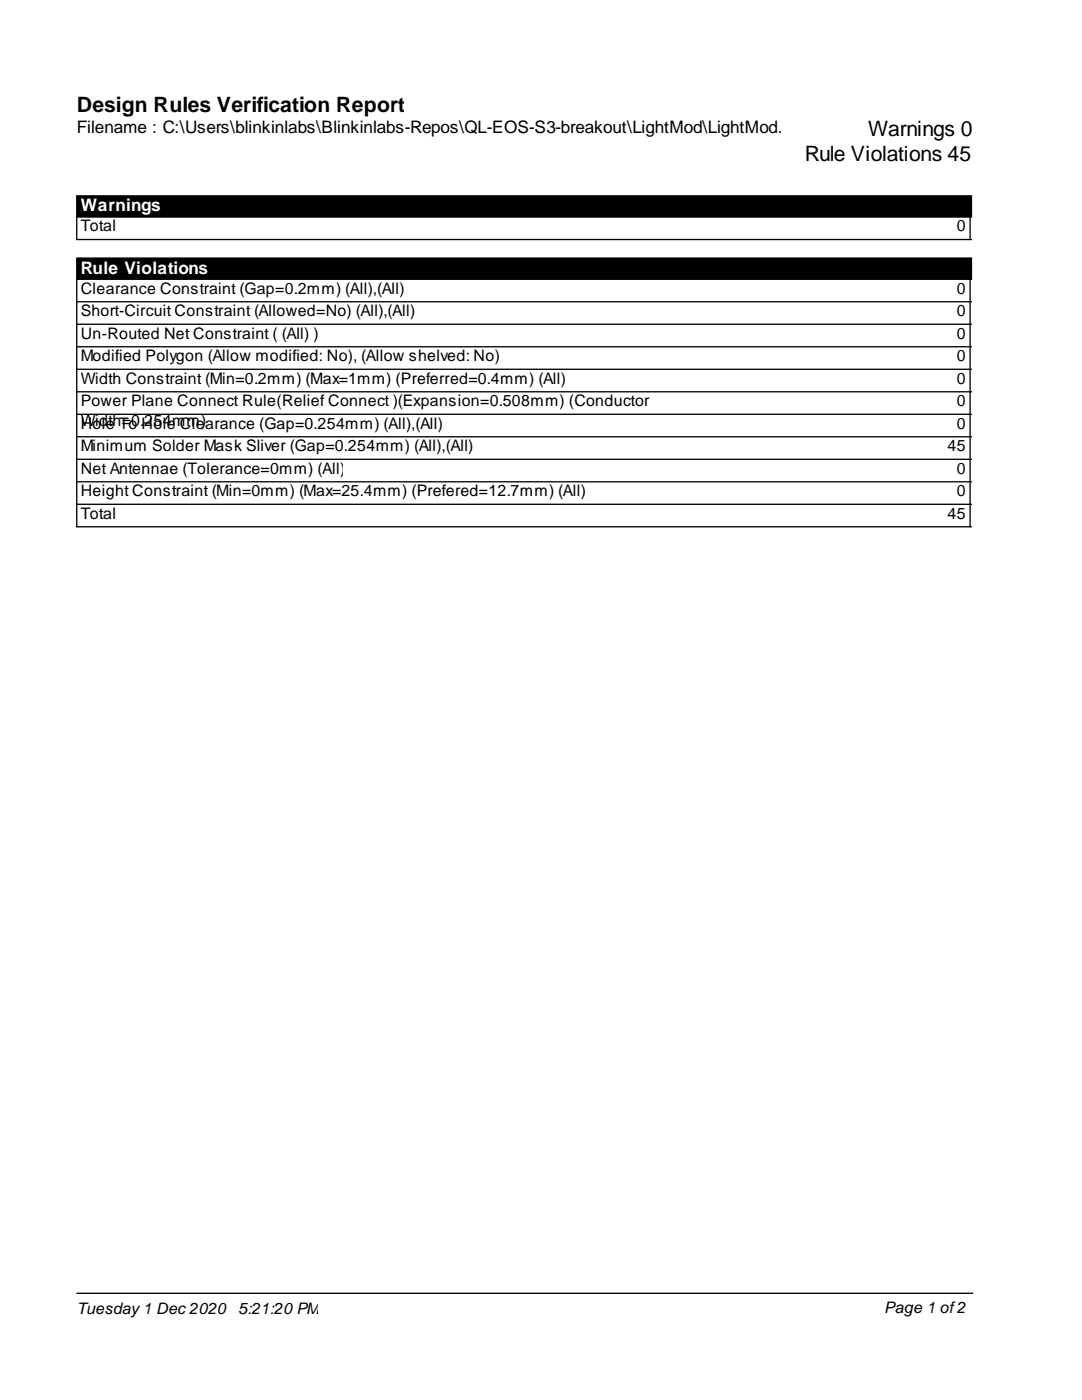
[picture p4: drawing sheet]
<svg xmlns="http://www.w3.org/2000/svg" width="216mm" height="279mm" viewBox="0 0 216 279" stroke-linecap="round" stroke-linejoin="round" font-family="sans-serif">
<defs><g id="words">
<g font-size="4.2">
<text x="15.3" y="22.3">Design Rules Verification Report</text>
<text x="173.2" y="27.1">Warnings 0</text>
<text x="160.6" y="32.1">Rule Violations 45</text>
</g>
<text font-size="3.4" x="15.3" y="26.6">Filename : C:\Users\blinkinlabs\Blinkinlabs-Repos\QL-EOS-S3-breakout\LightMod\LightMod.</text>
<g font-size="3.4" fill="#fff">
<text x="16.1" y="42.2">Warnings</text>
<text x="16.1" y="54.6">Rule Violations</text>
</g>
<g font-size="3.2">
<text x="16.1" y="46.2">Total</text>
<text x="190.9" y="46.2">0</text>
<text x="16.1" y="58.6">Clearance Constraint (Gap=0.2mm) (All),(All)</text>
<text x="190.9" y="58.6">0</text>
<text x="16.1" y="63.1">Short-Circuit Constraint (Allowed=No) (All),(All)</text>
<text x="190.9" y="63.1">0</text>
<text x="16.1" y="67.6">Un-Routed Net Constraint ( (All) )</text>
<text x="190.9" y="67.6">0</text>
<text x="16.1" y="72.1">Modified Polygon (Allow modified: No), (Allow shelved: No)</text>
<text x="16.1" y="76.6">Width Constraint (Min=0.2mm) (Max=1mm) (Preferred=0.4mm) (All)</text>
<text x="190.9" y="72.1">0</text>
<text x="190.9" y="76.6">0</text>
<text x="16.1" y="81.1">Power Plane Connect Rule(Relief Connect )(Expansion=0.508mm) (Conductor</text>
<text x="190.9" y="81.1">0</text>
<text x="16.1" y="85">WidthTo 2o4mm)</text>
<text x="16.1" y="85.5">Hole =0.H5le Clearance (Gap=0.254mm) (All),(All)</text>
<text x="190.9" y="85.5">0</text>
<text x="16.1" y="90">Minimum Solder Mask Sliver (Gap=0.254mm) (All),(All)</text>
<text x="16.1" y="94.5">Net Antennae (Tolerance=0mm) (All)</text>
<text x="189.1" y="90">45</text>
<text x="190.9" y="94.5">0</text>
<text x="16.1" y="99">Height Constraint (Min=0mm) (Max=25.4mm) (Prefered=12.7mm) (All)</text>
<text x="190.9" y="99">0</text>
<text x="16.1" y="103.5">Total</text>
<text x="189.1" y="103.5">45</text>
<text x="15.3" y="262.3">Tuesday1 Dec 2020</text>
<text x="47.5" y="262.3">5:21:20 PM</text>
<text x="176.4" y="262">Page 1 of2</text>
</g>
</g></defs>
<path d="M15.3 39.1h178.5v4.2h-178.5zM15.3 51.5h178.5v4.2h-178.5z" fill="#000" stroke="#000" stroke-width=".26"/>
<g fill="none" stroke="#000" stroke-width=".26">
<path d="M15.3 43.3v4.5h178.5M15.3 55.7v49.4h178.5M193.6 43.3v4.5M193.6 55.7v49.4M15.3 60.2h178.5M15.3 64.7h178.5M15.3 69.2h178.5M15.3 73.7h178.5M15.3 78.2h178.5M15.3 82.7h178.5M15.3 87.2h178.5M15.3 91.7h178.5"/>
<path d="M15.3 96.2h178.5M15.3 100.6h178.5M15.3 258.1h178.8"/>
</g>
<use href="#words"/>
</svg>
